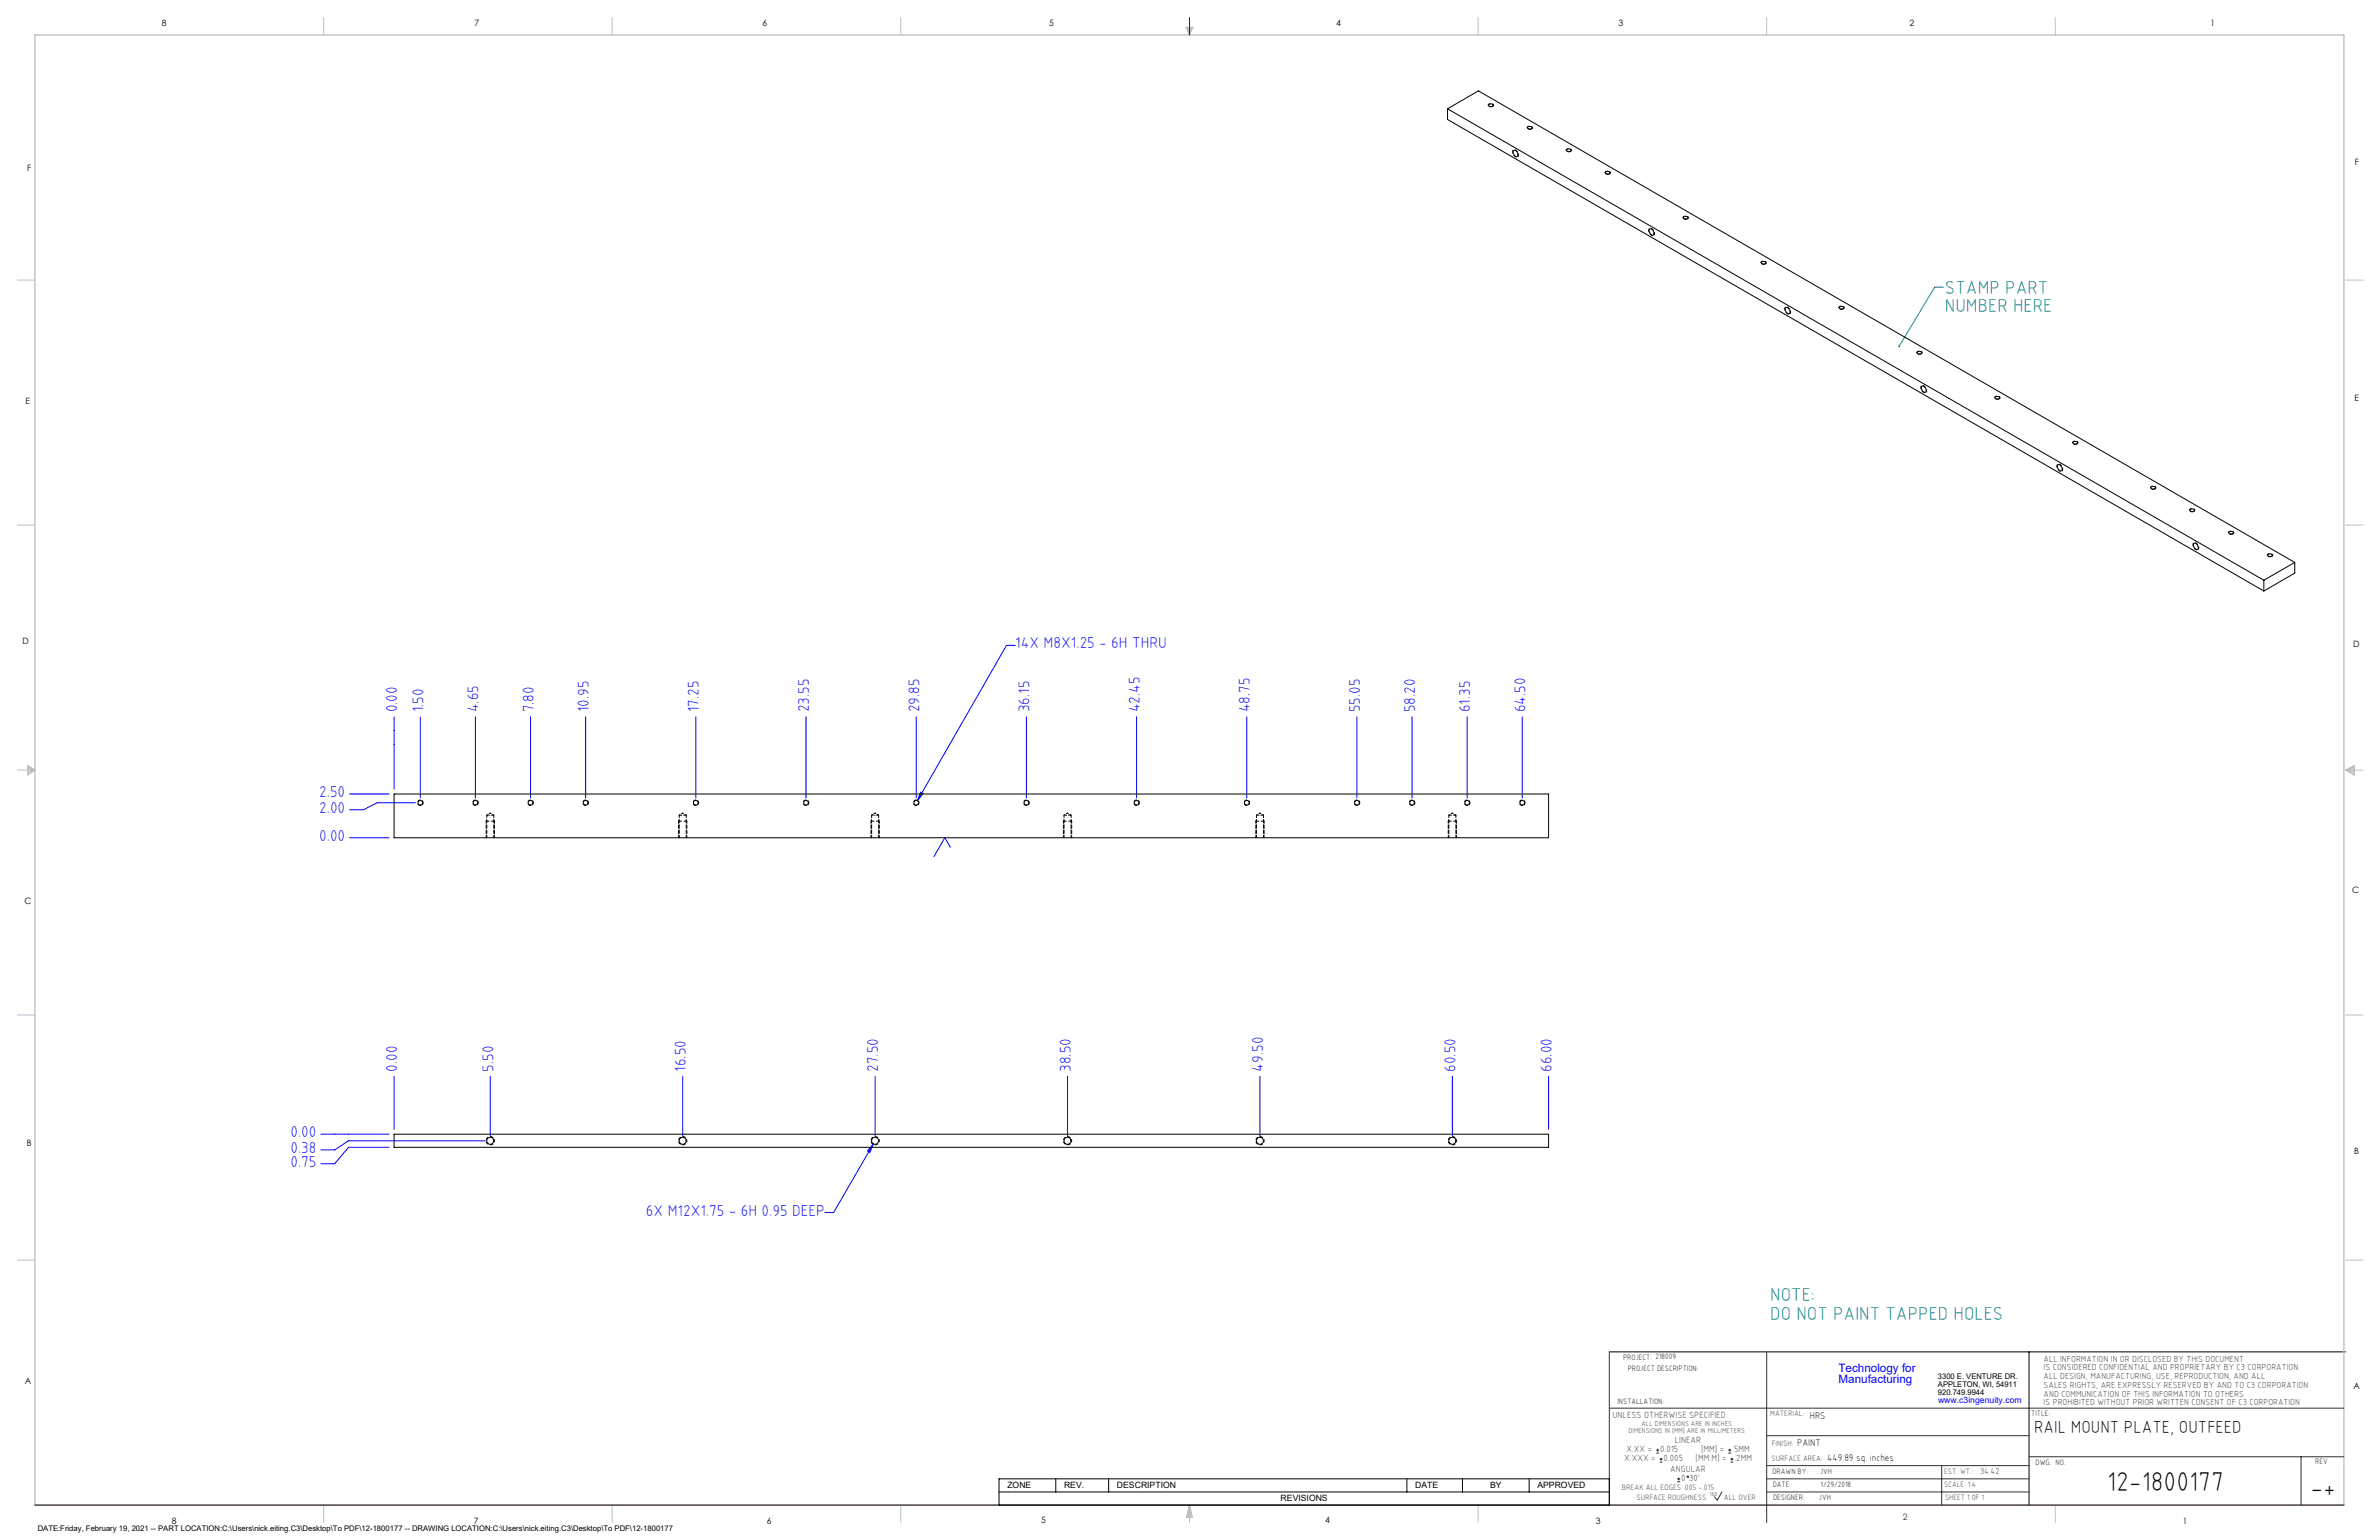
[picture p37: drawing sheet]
<svg xmlns="http://www.w3.org/2000/svg" width="864mm" height="559mm" viewBox="0 0 864 559" stroke-linecap="round" stroke-linejoin="round" font-family="sans-serif">
<defs><g id="words">
<g font-size="9.9">
<text x="764.9" y="541.1">12-1800177</text>
<text x="838.7" y="543.2">-+</text>
</g>
<g font-size="6.8" fill="#008080">
<text x="706" y="106.5">STAMP PART</text>
<text x="706" y="113.3">NUMBER HERE</text>
<text x="642.6" y="472.2">NOTE:</text>
<text x="642.6" y="479">DO NOT PAINT TAPPED HOLES</text>
</g>
<text font-size="6.3" x="738.4" y="519.9">RAIL MOUNT PLATE, OUTFEED</text>
<g font-size="5.7" fill="#00f">
<text x="368.6" y="235.3">14X M8X1.25 - 6H THRU</text>
<text x="144.2" y="258.5" transform="rotate(-90 144.2 258.5)">0.00</text>
<text x="153.7" y="258.5" transform="rotate(-90 153.7 258.5)">1.50</text>
<text x="173.7" y="258.5" transform="rotate(-90 173.7 258.5)">4.65</text>
<text x="193.7" y="258.5" transform="rotate(-90 193.7 258.5)">7.80</text>
<text x="213.7" y="258.5" transform="rotate(-90 213.7 258.5)">10.95</text>
<text x="253.7" y="258.5" transform="rotate(-90 253.7 258.5)">17.25</text>
<text x="293.7" y="258.5" transform="rotate(-90 293.7 258.5)">23.55</text>
<text x="333.7" y="258.5" transform="rotate(-90 333.7 258.5)">29.85</text>
<text x="373.7" y="258.5" transform="rotate(-90 373.7 258.5)">36.15</text>
<text x="413.7" y="258.5" transform="rotate(-90 413.7 258.5)">42.45</text>
<text x="453.7" y="258.5" transform="rotate(-90 453.7 258.5)">48.75</text>
<text x="493.7" y="258.5" transform="rotate(-90 493.7 258.5)">55.05</text>
<text x="513.7" y="258.5" transform="rotate(-90 513.7 258.5)">58.20</text>
<text x="533.7" y="258.5" transform="rotate(-90 533.7 258.5)">61.35</text>
<text x="553.7" y="258.5" transform="rotate(-90 553.7 258.5)">64.50</text>
<text x="115.8" y="289.2">2.50</text>
<text x="115.8" y="295">2.00</text>
<text x="115.8" y="305.1">0.00</text>
<text x="144.2" y="388.9" transform="rotate(-90 144.2 388.9)">0.00</text>
<text x="179.1" y="388.9" transform="rotate(-90 179.1 388.9)">5.50</text>
<text x="249" y="388.9" transform="rotate(-90 249 388.9)">16.50</text>
<text x="318.8" y="388.9" transform="rotate(-90 318.8 388.9)">27.50</text>
<text x="388.7" y="388.9" transform="rotate(-90 388.7 388.9)">38.50</text>
<text x="458.5" y="388.9" transform="rotate(-90 458.5 388.9)">49.50</text>
<text x="528.4" y="388.9" transform="rotate(-90 528.4 388.9)">60.50</text>
<text x="563.3" y="388.9" transform="rotate(-90 563.3 388.9)">66.00</text>
<text x="105.4" y="412.7">0.00</text>
<text x="105.4" y="418.4">0.38</text>
<text x="105.4" y="423.4">0.75</text>
<text x="234.5" y="441.1">6X M12X1.75 - 6H 0.95 DEEP</text>
</g>
<g font-size="4.2" fill="#00f">
<text x="667.4" y="497.7">Technology for</text>
<text x="667.4" y="502">Manufacturing</text>
</g>
<g font-size="3.5">
<text x="657" y="514.9">HRS</text>
<text x="652.4" y="524.7">PAINT</text>
<text x="663.3" y="530.1">449.89 sq. inches</text>
</g>
<g font-size="3.3" fill="#382c30">
<text x="585.4" y="514.4">UNLESS OTHERWISE SPECIFIED:</text>
<text x="590.4" y="526.8">X.XX =</text>
<text x="602.6" y="526.8">0.015</text>
<text x="608" y="523.6">LINEAR</text>
<text x="617.5" y="526.8">[MM] =</text>
<text x="628.8" y="526.8">.5MM</text>
<text x="589.6" y="530.1">X.XXX =</text>
<text x="603.9" y="530.1">0.005</text>
<text x="606.3" y="534">ANGULAR</text>
<text x="615.5" y="530.1">[MM.M] =</text>
<text x="629.6" y="530.1">.2MM</text>
<text x="610.3" y="537.3">0</text>
<text x="613.2" y="537.3">30'</text>
</g>
<g font-size="3.2">
<text x="58.8" y="9.6">8</text>
<text x="172.3" y="9.5">7</text>
<text x="276.8" y="9.5">6</text>
<text x="380.9" y="9.6">5</text>
<text x="485" y="9.5">4</text>
<text x="587.5" y="9.5">3</text>
<text x="693.1" y="9.5">2</text>
<text x="802.4" y="9.5">1</text>
<text x="854.9" y="59.8">F</text>
<text x="9.9" y="62">F</text>
<text x="9.3" y="146.5">E</text>
<text x="854.7" y="145.5">E</text>
<text x="8.2" y="233.6">D</text>
<text x="854.3" y="234.9">D</text>
<text x="8.9" y="328.1">C</text>
<text x="853.9" y="324.1">C</text>
<text x="9.7" y="415.8">B</text>
<text x="854.6" y="418.6">B</text>
<text x="9" y="502">A</text>
<text x="854.3" y="503.9">A</text>
<text x="62.3" y="552.9">8</text>
<text x="172" y="552.9">7</text>
<text x="278.3" y="552.9">6</text>
<text x="377.9" y="552.8">5</text>
<text x="481" y="552.8">4</text>
<text x="579.3" y="552.8">3</text>
<text x="792.4" y="552.8">1</text>
</g>
<g font-size="3.2" fill="#382c30">
<text x="741.9" y="494.1">ALL INFORMATION IN OR DISCLOSED BY THIS DOCUMENT</text>
<text x="741.9" y="497.3">IS CONSIDERED CONFIDENTIAL AND PROPRIETARY BY C3 CORPORATION.</text>
<text x="741.9" y="500.4">ALL DESIGN, MANUFACTURING, USE, REPRODUCTION, AND ALL</text>
<text x="741.9" y="503.6">SALES RIGHTS, ARE EXPRESSLY RESERVED BY AND TO C3 CORPORATION</text>
<text x="741.9" y="506.8">AND COMMUNICATION OF THIS INFORMATION TO OTHERS</text>
<text x="741.9" y="510">IS PROHIBITED WITHOUT PRIOR WRITTEN CONSENT OF C3 CORPORATION</text>
<text x="718.8" y="534.7">34.42</text>
<text x="690.7" y="551.6">2</text>
</g>
<text font-size="3.1" fill="#00f" x="703.5" y="509.2">www.c3ingenuity.com</text>
<g font-size="3.1">
<text x="365.7" y="540">ZONE</text>
<text x="386.3" y="540">REV.</text>
<text x="405.5" y="540">DESCRIPTION</text>
<text x="464.9" y="544.8">REVISIONS</text>
<text x="513.7" y="540">DATE</text>
<text x="540.9" y="540">BY</text>
<text x="558.1" y="540">APPROVED</text>
</g>
<g font-size="2.8">
<text x="589.2" y="493.3">PROJECT: 218009</text>
<text x="590.9" y="497.3">PROJECT DESCRIPTION:</text>
<text x="703.5" y="500.5">3300 E. VENTURE DR.</text>
<text x="703.5" y="503.3">APPLETON, WI, 54911</text>
<text x="587.1" y="509.6">INSTALLATION:</text>
<text x="703.5" y="506.2">920.749.9944</text>
<text x="737.3" y="513.8">TITLE:</text>
<text x="738.9" y="531.5">DWG. NO.</text>
<text x="840.5" y="531.3">REV</text>
<text x="643.4" y="534.9">DRAWN BY:</text>
<text x="643.5" y="539.7">DATE:</text>
<text x="660.7" y="534.7">JVH</text>
<text x="660.9" y="539.6">1/29/2018</text>
<text x="643.6" y="544.4">DESIGNER:</text>
<text x="660.3" y="544.3">JVH</text>
<text x="13.7" y="555.5">DATE:Friday, February 19, 2021 -- PART LOCATION:C:\Users\nick.eiting.C3\Desktop\To PDF\12-1800177 -- DRAWING LOCATION:C:\Users\nick.eiting.C3\Desktop\To PDF\12-1800177</text>
</g>
<g font-size="2.8" fill="#382c30">
<text x="642.6" y="513.8">MATERIAL:</text>
<text x="643.2" y="524.8">FINISH:</text>
<text x="643.1" y="530.1">SURFACE AREA:</text>
<text x="705.7" y="534.7">EST. WT.:</text>
<text x="705.7" y="539.7">SCALE: 1:4</text>
<text x="588.8" y="540.5">BREAK ALL EDGES .005 -.015</text>
<text x="594" y="544.2">SURFACE ROUGHNESS</text>
<text x="625.8" y="544.2">ALL OVER</text>
<text x="706.1" y="544.4">SHEET 1 OF 1</text>
</g>
<g font-size="2.5" fill="#382c30">
<text x="591.2" y="520.1">DIMENSIONS IN [MM] ARE IN MILLIMETERS</text>
<text x="595.9" y="517.3">ALL DIMENSIONS ARE IN INCHES</text>
</g>
<text font-size="2.2" fill="#382c30" x="620.6" y="542.9">160</text>
</g></defs>
<path d="M584.2 490.5h267.3M736.6 490.5v55.6M362.7 536.6h221.5v9.5h-221.5zM383.3 536.6v4.8M402.4 536.6v4.8M510.7 536.6v4.8M530.9 536.6v4.8M555.1 536.6v4.8M362.7 541.4h221.5" fill="none" stroke="#000" stroke-width=".36"/>
<g fill="none" stroke="#c0c0c0" stroke-width=".36">
<path d="M117.5 6.4v6.3M222.2 6.4v6.3M327 6.4v6.3M430.4 9.9h2.7l-1.3 2.8zM430.9 9.9l.9 2.8M431.2 9.9l.6 2.8M432.1 9.9l-.3 2.8M432.6 9.9l-.8 2.8M536.6 6.4v6.3M641.3 6.4v6.3M746.1 6.4v6.3M6.3 101.6h6.4"/>
<path d="M851.5 101.6h6.3M6.3 190.5h6.4M851.5 190.5h6.3M6.3 279.4h6.4M10.1 277.7l2.6 1.7-2.6 1.9zM10.1 278.2l2.6 1.2M10.1 278.8l2.6 .6M12.7 279.4l-2.6 1.2M12.7 279.4l-2.6 .5M851.5 279.4h6.3M851.5 279.4l3.1 .5M851.5 279.4l3.1 1.2"/>
<path d="M851.5 279.4l3.1-1.7v3.6zM854.6 278.8l-3.1 .6M854.6 278.2l-3.1 1.2M6.3 368.3h6.4M851.5 368.3h6.3M6.3 457.2h6.4M851.5 457.2h6.3M117.5 546.1v6.4M222.2 546.1v6.4M327 546.1v6.4M431.8 546.1v6.4M431.8 546.1l1.1 4.5h-2.2z"/>
<path d="M431.8 546.1l.6 4.5M431.8 546.1l-.9 4.5M431.8 546.1l-.4 4.5M431.8 546.1l.3 4.5M536.6 546.1v6.4M746.1 546.1v6.4"/>
</g>
<path d="M12.7 546.1v-533.4h838.2v533.4" fill="none" stroke="#c0c0c0" stroke-width=".5"/>
<g fill="none" stroke="#00f" stroke-width=".36">
<path d="M431.8 6.4v6.3M368.5 234.2h-3.1l-32.4 56.3M143.1 260.1v26.2M152.6 260.1v29.4M172.6 260.1v29.4M192.6 260.1v29.4M212.6 260.1v29.4M252.6 260.1v29.4M292.6 260.1v29.4M332.6 260.1v29.4M372.6 260.1v29.4M412.6 260.1v29.4"/>
<path d="M452.6 260.1v29.4M492.6 260.1v29.4M512.6 260.1v29.4M532.6 260.1v29.4M552.6 260.1v29.4M126.9 288.1h14.4M150.8 291.3h-13.9l-5 2.5h-5M334.2 287.4l.9 .5-2.1 2.6zM126.9 304h14.4M345 307.4l-2-3.4-4 6.8M143.1 390.5v19.3M178 390.5v21.7"/>
<path d="M247.8 390.5v21.7M317.7 390.5v21.7M387.5 390.5v21.7M457.4 390.5v21.7M527.2 390.5v21.7M562.2 390.5v19.3M116.5 411.6h24.8M141.3 416.3h-14.8l-5 6h-5M176.2 413.9h-49.7l-5 3.4h-5M317 415l-1.2 3.1-.9-.4zM317 415l-14.4 25h-3.2"/>
</g>
<path d="M584.2 490.5v55.6M641.3 490.7v61.8M584.2 511h266.7M641.3 520.9h95.3M641.3 531.8h95.3M641.3 536.6h95.3M704.8 531.8v14.3M736.6 528.6h114.3M835.3 528.6v17.5M625.1 541.4l-1.7 2.9-1-1.2M641.3 541.4h95.3" fill="none" stroke="#382c30" stroke-width=".36"/>
<path d="M12.7 546.1h838.2" fill="none" stroke="#382c30" stroke-width=".5"/>
<path d="M551.2 56.3a.77 .77 0 0 1-.6 .8 .77 .77 0 0 1-.9-.6 1.31 1.31 0 0 1 0-2.2 2.09 2.09 0 0 1 1.5 2M600.6 84.8a.77 .77 0 0 1-.6 .8 .77 .77 0 0 1-.9-.6 1.31 1.31 0 0 1 0-2.2 2.09 2.09 0 0 1 1.5 2M650 113.3a.77 .77 0 0 1-.6 .8 .77 .77 0 0 1-.9-.6 1.31 1.31 0 0 1 0-2.2 2.1 2.1 0 0 1 1.5 2M699.4 141.8a.77 .77 0 0 1-.7 .8 .77 .77 0 0 1-.8-.6 1.31 1.31 0 0 1 0-2.2 2.1 2.1 0 0 1 1.5 2M748.8 170.3a.77 .77 0 0 1-.7 .8 .77 .77 0 0 1-.8-.5 1.31 1.31 0 0 1 0-2.3 2.09 2.09 0 0 1 1.5 2M798.2 198.8a.77 .77 0 0 1-.7 .8 .77 .77 0 0 1-.8-.5 1.31 1.31 0 0 1 0-2.2 2.09 2.09 0 0 1 1.5 1.9M179.5 413.9a1.5 1.5 0 0 0-2.2-1.3 1.5 1.5 0 0 0-.2 2.6 1.5 1.5 0 0 0 2.4-1.1v-.2M249.3 413.9a1.5 1.5 0 0 0-2.2-1.3 1.5 1.5 0 0 0-.1 2.6 1.5 1.5 0 0 0 2.3-1.1v-.2M319.2 413.9a1.5 1.5 0 0 0-2.2-1.3 1.5 1.5 0 0 0-.2 2.6 1.5 1.5 0 0 0 2.4-1.1v-.2M389 413.9a1.5 1.5 0 0 0-2.2-1.3 1.5 1.5 0 0 0-.1 2.6 1.5 1.5 0 0 0 2.3-1.1v-.2M458.9 413.9a1.5 1.5 0 0 0-2.2-1.3 1.5 1.5 0 0 0-.2 2.6 1.5 1.5 0 0 0 2.4-1.1v-.2M528.7 413.9a1.5 1.5 0 0 0-2.2-1.3 1.5 1.5 0 0 0-.1 2.6 1.5 1.5 0 0 0 2.3-1.1v-.2" fill="none" stroke="#000" stroke-width=".36" stroke-dasharray="1.3 .6" stroke-dashoffset=".7" stroke-linecap="butt"/>
<g fill="none" stroke="#000" stroke-width=".36" stroke-dasharray="1.3 .6" stroke-linecap="butt">
<path d="M541.9 38.6a.86 .86 0 0 1-1.1 .2 .86 .86 0 0 1-.4-1 .95 .95 0 0 1 1.1-.3 .95 .95 0 0 1 .6 .9l-.2 .2M556.1 46.7a.86 .86 0 0 1-1.1 .3 .86 .86 0 0 1-.5-1 .95 .95 0 0 1 1.1-.3 .95 .95 0 0 1 .6 .9l-.1 .1M570.2 54.9a.86 .86 0 0 1-1.1 .3 .86 .86 0 0 1-.4-1 .95 .95 0 0 1 1-.3 .95 .95 0 0 1 .7 .9l-.2 .1M584.3 63.1a.86 .86 0 0 1-1 .2 .86 .86 0 0 1-.5-1 .95 .95 0 0 1 1.1-.3 .95 .95 0 0 1 .6 .9l-.2 .2M612.6 79.4a.86 .86 0 0 1-1.1 .3 .86 .86 0 0 1-.4-1.1 .95 .95 0 0 1 1.1-.3 .95 .95 0 0 1 .6 1l-.2 .1M640.9 95.7a.86 .86 0 0 1-1.1 .3 .86 .86 0 0 1-.4-1 .95 .95 0 0 1 1.1-.3 .95 .95 0 0 1 .6 .9l-.2 .1M669.2 112.1a.86 .86 0 0 1-1.1 .2 .86 .86 0 0 1-.4-1 .95 .95 0 0 1 1-.3 .95 .95 0 0 1 .7 .9l-.2 .2M697.5 128.4a.86 .86 0 0 1-1.1 .2 .86 .86 0 0 1-.4-1 .95 .95 0 0 1 1-.3 .95 .95 0 0 1 .7 .9l-.2 .2M725.8 144.7a.86 .86 0 0 1-1.1 .3 .86 .86 0 0 1-.5-1 .95 .95 0 0 1 1.1-.3 .95 .95 0 0 1 .6 .9l-.1 .1M754 161a.86 .86 0 0 1-1 .3 .86 .86 0 0 1-.5-1 .95 .95 0 0 1 1.1-.3 .95 .95 0 0 1 .6 .9l-.2 .1M782.3 177.4a.86 .86 0 0 1-1 .2 .86 .86 0 0 1-.5-1 .95 .95 0 0 1 1.1-.3 .95 .95 0 0 1 .6 .9l-.2 .2M796.5 185.5a.86 .86 0 0 1-1.1 .3 .86 .86 0 0 1-.4-1 .95 .95 0 0 1 1-.3 .95 .95 0 0 1 .6 .9l-.1 .1"/>
<path d="M810.6 193.7a.86 .86 0 0 1-1.1 .3 .86 .86 0 0 1-.4-1.1 .95 .95 0 0 1 1.1-.3 .95 .95 0 0 1 .6 1l-.2 .1M824.8 201.9a.86 .86 0 0 1-1.1 .2 .86 .86 0 0 1-.5-1 .95 .95 0 0 1 1.1-.3 .95 .95 0 0 1 .6 .9l-.1 .2"/>
</g>
<path d="M176.5 298h3M246.3 298h3M316.2 298h3M386 298h3M455.9 298h3M525.7 298h3" fill="none" stroke="#000" stroke-width=".36" stroke-dasharray="1.3 .6" stroke-dashoffset=".1" stroke-linecap="butt"/>
<g fill="none" stroke="#000" stroke-width=".36" stroke-dasharray="1.3 .6" stroke-dashoffset=".4" stroke-linecap="butt">
<path d="M153.6 291.3a1 1 0 0 0-1.4-.9 1 1 0 0 0-.2 1.7 1 1 0 0 0 1.6-.7v-.1M173.6 291.3a1 1 0 0 0-1.4-.9 1 1 0 0 0-.2 1.7 1 1 0 0 0 1.6-.7v-.1M193.6 291.3a1 1 0 0 0-1.4-.9 1 1 0 0 0-.2 1.7 1 1 0 0 0 1.6-.7v-.1M213.6 291.3a1 1 0 0 0-1.4-.9 1 1 0 0 0-.2 1.7 1 1 0 0 0 1.6-.7v-.1M253.6 291.3a1 1 0 0 0-1.4-.9 1 1 0 0 0-.2 1.7 1 1 0 0 0 1.6-.7v-.1M293.6 291.3a1 1 0 0 0-1.4-.9 1 1 0 0 0-.2 1.7 1 1 0 0 0 1.6-.7v-.1M333.6 291.3a1 1 0 0 0-1.4-.9 1 1 0 0 0-.2 1.7 1 1 0 0 0 1.6-.7v-.1M373.6 291.3a1 1 0 0 0-1.4-.9 1 1 0 0 0-.2 1.7 1 1 0 0 0 1.6-.7v-.1M413.6 291.3a1 1 0 0 0-1.4-.9 1 1 0 0 0-.2 1.7 1 1 0 0 0 1.6-.7v-.1M453.6 291.3a1 1 0 0 0-1.4-.9 1 1 0 0 0-.2 1.7 1 1 0 0 0 1.6-.7v-.1M493.6 291.3a1 1 0 0 0-1.4-.9 1 1 0 0 0-.2 1.7 1 1 0 0 0 1.6-.7v-.1M513.6 291.3a1 1 0 0 0-1.4-.9 1 1 0 0 0-.2 1.7 1 1 0 0 0 1.6-.7v-.1"/>
<path d="M533.6 291.3a1 1 0 0 0-1.4-.9 1 1 0 0 0-.2 1.7 1 1 0 0 0 1.6-.7v-.1M553.6 291.3a1 1 0 0 0-1.4-.9 1 1 0 0 0-.2 1.7 1 1 0 0 0 1.6-.7v-.1"/>
</g>
<g fill="none" stroke="#000" stroke-width=".36" stroke-dasharray="1.3 .6">
<path d="M176.5 298h.1M176.7 297.6l-.2 .4M179.5 298l-.2-.4M246.3 298h.1M246.6 297.6l-.3 .4M249.3 298l-.2-.4M316.2 298h.1M316.4 297.6l-.2 .4M319.2 298l-.2-.4M386 298h.1M386.3 297.6l-.3 .4M389 298l-.2-.4"/>
<path d="M455.9 298h.1M456.1 297.6l-.2 .4M458.9 298l-.2-.4M525.7 298h.1M526 297.6l-.3 .4M528.7 298l-.2-.4"/>
</g>
<path d="M176.5 298v6M246.3 298v6M316.2 298v6M386 298v6M455.9 298v6M525.7 298v6M179.5 304v-6M249.3 304v-6M319.2 304v-6M389 304v-6M458.9 304v-6M528.7 304v-6" fill="none" stroke="#000" stroke-width=".36" stroke-dasharray="1.3 .6" stroke-dashoffset=".5"/>
<path d="M705.5 104.2h-3.2l-12.9 21.5" fill="none" stroke="#008080" stroke-width=".36"/>
<path d="M689.2 125.4a.33 .33 0 0 1 .4 0 .33 .33 0 0 1 .1 .4 .33 .33 0 0 1-.5 .1l.2-.2-.2 .2z" fill="#008080"/>
<path d="M317 415l-2.1 2.7 .9 .4zM334.2 287.4l-1.2 3.1 2.1-2.6z" fill="#00f"/>
<g fill="none" stroke="#000" stroke-width=".36">
<path d="M525.5 39.5l296.3 171M525.5 39.5l11.2-6.5 296.3 171.1M525.5 39.5v3.9l296.3 171.1M540.5 37.9a.88 .88 0 0 1 .9-.2 .88 .88 0 0 1 .6 .7 .82 .82 0 0 1-1 .3 .82 .82 0 0 1-.5-.8zM549.5 54.6a1.43 1.43 0 0 1 1.3 2.2 1.51 1.51 0 0 1-1.3-2.2zM554.6 46.1a.75 .75 0 0 1 .9-.3 .75 .75 0 0 1 .5 .9 .8 .8 0 0 1-.9 .2 .8 .8 0 0 1-.5-.8zM568.7 54.3a.9 .9 0 0 1 1.6 .4 .81 .81 0 0 1-1 .4 .81 .81 0 0 1-.6-.8zM582.9 62.4a.75 .75 0 0 1 .9-.3 .75 .75 0 0 1 .5 .9 .94 .94 0 0 1-1.5-.4zM611.2 78.8a.9 .9 0 0 1 .9-.3 .9 .9 0 0 1 .6 .7 .85 .85 0 0 1-.9 .3 .85 .85 0 0 1-.6-.7zM598.8 83.1a1.43 1.43 0 0 1 1.3 2.2 1.51 1.51 0 0 1-1.3-2.2zM639.4 95.1a.88 .88 0 0 1 .9-.3 .88 .88 0 0 1 .7 .7 .82 .82 0 0 1-1 .4 .82 .82 0 0 1-.6-.8zM648.2 111.7a1.4 1.4 0 0 1 1.4 .6 1.4 1.4 0 0 1-.1 1.5 1.5 1.5 0 0 1-1.3-2.1z"/>
<path d="M667.7 111.4a.75 .75 0 0 1 1-.3 .75 .75 0 0 1 .4 .9 .79 .79 0 0 1-.9 .2 .79 .79 0 0 1-.5-.8zM696 127.7a.75 .75 0 0 1 1-.3 .75 .75 0 0 1 .4 .9 .79 .79 0 0 1-.9 .2 .79 .79 0 0 1-.5-.8zM697.6 140.2a1.42 1.42 0 0 1 1.4 .6 1.42 1.42 0 0 1-.1 1.5 1.51 1.51 0 0 1-1.3-2.1zM724.3 144.1a.77 .77 0 0 1 .9-.4 .77 .77 0 0 1 .5 .9 .81 .81 0 0 1-.9 .2 .81 .81 0 0 1-.5-.7zM747 168.7a1.43 1.43 0 0 1 1.3 2.2 1.51 1.51 0 0 1-1.3-2.2zM752.6 160.4a.89 .89 0 0 1 1.5 .4 .82 .82 0 0 1-.9 .4 .82 .82 0 0 1-.6-.8zM780.9 176.7a.86 .86 0 0 1 .9-.2 .86 .86 0 0 1 .6 .7 .82 .82 0 0 1-.9 .3 .82 .82 0 0 1-.6-.8zM795 184.9a.75 .75 0 0 1 1-.4 .75 .75 0 0 1 .4 1 .79 .79 0 0 1-.9 .2 .79 .79 0 0 1-.5-.8zM796.4 197.2a1.43 1.43 0 0 1 1.3 .6 1.43 1.43 0 0 1 0 1.6 1.51 1.51 0 0 1-1.3-2.2zM809.2 193a.76 .76 0 0 1 .9-.3 .76 .76 0 0 1 .4 .9 .8 .8 0 0 1-.9 .2 .8 .8 0 0 1-.4-.8zM821.8 210.5v4M823.3 201.2a.75 .75 0 0 1 .9-.3 .75 .75 0 0 1 .5 .9 .94 .94 0 0 1-1.5-.4z"/>
<path d="M833 204.1l-11.2 6.4M833 204.1v3.9l-11.2 6.5M143.1 288.1h419.1v15.9h-419.1zM143.1 411.6h419.1v4.7h-419.1z"/>
<circle cx="152.6" cy="291.3" r=".84"/>
<circle cx="172.6" cy="291.3" r=".84"/>
<circle cx="192.6" cy="291.3" r=".84"/>
<circle cx="212.6" cy="291.3" r=".85"/>
<circle cx="252.6" cy="291.3" r=".85"/>
<circle cx="292.6" cy="291.3" r=".85"/>
<circle cx="332.6" cy="291.3" r=".85"/>
<circle cx="372.6" cy="291.3" r=".85"/>
<circle cx="412.6" cy="291.3" r=".85"/>
<circle cx="452.6" cy="291.3" r=".84"/>
<circle cx="492.6" cy="291.3" r=".85"/>
<circle cx="512.6" cy="291.3" r=".85"/>
<circle cx="532.6" cy="291.3" r=".85"/>
<circle cx="552.6" cy="291.3" r=".85"/>
<circle cx="178" cy="413.9" r="1.27"/>
<circle cx="247.8" cy="413.9" r="1.27"/>
<circle cx="317.7" cy="413.9" r="1.27"/>
<circle cx="387.5" cy="413.9" r="1.27"/>
<circle cx="457.4" cy="413.9" r="1.27"/>
<circle cx="527.2" cy="413.9" r="1.27"/>
</g>
<path d="M179.3 295.8h-2.6M249.1 295.8h-2.5M319 295.8h-2.6M388.8 295.8h-2.5M458.7 295.8h-2.6M528.5 295.8h-2.5" fill="none" stroke="#000" stroke-width=".36" stroke-dasharray="1.3 .6" stroke-dashoffset=".3"/>
<path d="M178 295l-1.3 .8M179.3 295.8l-1.3-.8M247.8 295l-1.2 .8M249.1 295.8l-1.3-.8M317.7 295l-1.3 .8M319 295.8l-1.3-.8M387.5 295l-1.2 .8M388.8 295.8l-1.3-.8M457.4 295l-1.3 .8M458.7 295.8l-1.3-.8M527.2 295l-1.2 .8M528.5 295.8l-1.3-.8" fill="none" stroke="#000" stroke-width=".36" stroke-dasharray="1.3 .6" stroke-dashoffset=".7"/>
<path d="M176.7 295.8v8.2M246.6 295.8v8.2M316.4 295.8v8.2M386.3 295.8v8.2M456.1 295.8v8.2M526 295.8v8.2M179.3 304v-8.2M249.1 304v-8.2M319 304v-8.2M388.8 304v-8.2M458.7 304v-8.2M528.5 304v-8.2" fill="none" stroke="#000" stroke-width=".36" stroke-dasharray="1.3 .6" stroke-dashoffset=".4"/>
<g fill="none" stroke="#382c30" stroke-width=".36">
<path d="M601.2 527.3h1.1M601.2 526.2h1.1M601.7 525.7v1M602.5 530.5h1M602.5 529.5h1M603 529v1M608.9 537.7h1M608.9 536.6h1M609.4 536.1v1.1M627.4 527.3h1M627.4 526.2h1M627.9 525.7v1"/>
<path d="M628.2 530.5h1M628.2 529.5h1M628.7 529v1"/>
<circle cx="612.7" cy="535.9" r=".27"/>
</g>
<use href="#words"/>
</svg>
